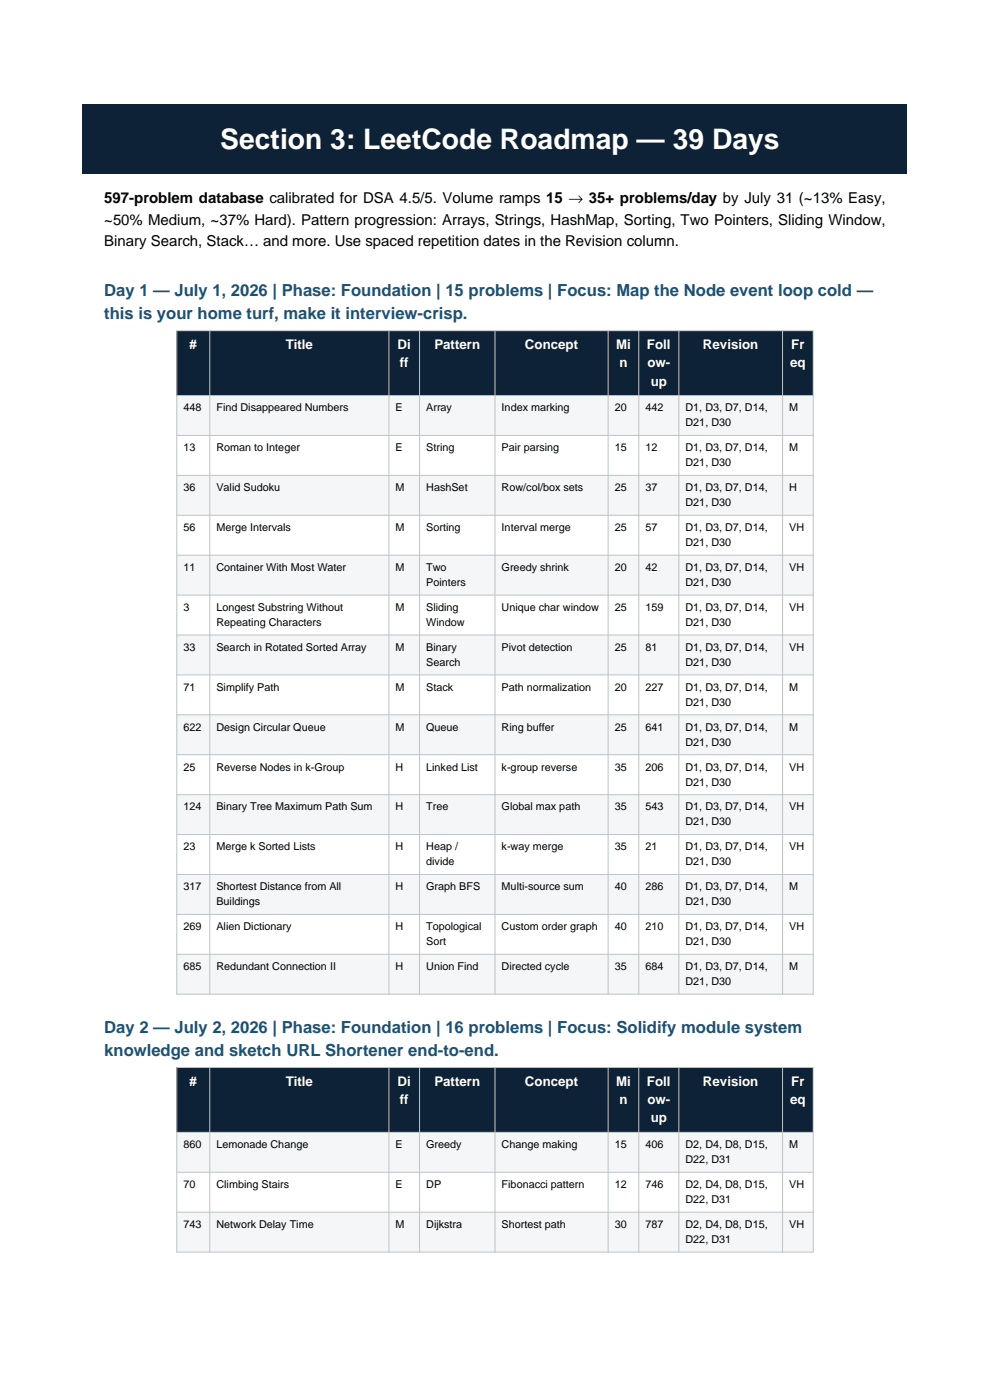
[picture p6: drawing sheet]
<svg xmlns="http://www.w3.org/2000/svg" width="210mm" height="297mm" viewBox="0 0 210 297" stroke-linecap="round" stroke-linejoin="round" font-family="sans-serif">
<defs><g id="words">
<text font-size="6" fill="#fff" x="46.7" y="31.6">Section 3: LeetCode Roadmap — 39 Days</text>
<g font-size="3.5" fill="#1a5276">
<text x="22.1" y="62.7">Day 1 — July 1, 2026 | Phase: Foundation | 15 problems | Focus: Map the Node event loop cold —</text>
<text x="22.1" y="67.7">this is your home turf, make it interview-crisp.</text>
<text x="22.1" y="219.1">Day 2 — July 2, 2026 | Phase: Foundation | 16 problems | Focus: Solidify module system</text>
<text x="22.1" y="224">knowledge and sketch URL Shortener end-to-end.</text>
</g>
<g font-size="3.2">
<text x="22.1" y="43.1">597-problem database calibrated for DSA 4.5/5. Volume ramps 15 → 35+ problems/day by July 31 (~13% Easy,</text>
<text x="22.1" y="47.7">~50% Medium, ~37% Hard). Pattern progression: Arrays, Strings, HashMap, Sorting, Two Pointers, Sliding Window,</text>
<text x="22.1" y="52.3">Binary Search, Stack… and more. Use spaced repetition dates in the Revision column.</text>
</g>
<g font-size="2.8" fill="#fff">
<text x="40.2" y="74">#</text>
<text x="60.6" y="74">Title</text>
<text x="84.3" y="74">Di</text>
<text x="84.8" y="77.9">ff</text>
<text x="92.1" y="74">Pattern</text>
<text x="111.4" y="74">Concept</text>
<text x="130.7" y="74">Mi</text>
<text x="131.4" y="77.9">n</text>
<text x="137.2" y="74">Foll</text>
<text x="137.3" y="77.9">ow-</text>
<text x="149.1" y="74">Revision</text>
<text x="167.6" y="77.9">eq</text>
<text x="167.8" y="74">Fr</text>
<text x="138" y="81.8">up</text>
<text x="40.2" y="230.3">#</text>
<text x="60.6" y="230.3">Title</text>
<text x="84.3" y="230.3">Di</text>
<text x="92.1" y="230.3">Pattern</text>
<text x="111.4" y="230.3">Concept</text>
<text x="130.7" y="230.3">Mi</text>
<text x="137.2" y="230.3">Foll</text>
<text x="149.1" y="230.3">Revision</text>
<text x="167.8" y="230.3">Fr</text>
<text x="84.8" y="234.2">ff</text>
<text x="131.4" y="234.2">n</text>
<text x="137.3" y="234.2">ow-</text>
<text x="138" y="238.1">up</text>
<text x="167.6" y="234.2">eq</text>
</g>
<g font-size="2.3">
<text x="38.9" y="87.3">448</text>
<text x="45.9" y="87.3">Find Disappeared Numbers</text>
<text x="83.9" y="87.3">E</text>
<text x="90.4" y="87.3">Array</text>
<text x="106.4" y="87.3">Index marking</text>
<text x="130.4" y="87.3">20</text>
<text x="136.9" y="87.3">442</text>
<text x="145.4" y="87.3">D1, D3, D7, D14,</text>
<text x="167.4" y="87.3">M</text>
<text x="38.9" y="95.7">13</text>
<text x="45.9" y="95.7">Roman to Integer</text>
<text x="83.9" y="95.7">E</text>
<text x="90.4" y="95.7">String</text>
<text x="106.4" y="95.7">Pair parsing</text>
<text x="130.4" y="95.7">15</text>
<text x="136.9" y="95.7">12</text>
<text x="145.4" y="90.4">D21, D30</text>
<text x="145.4" y="95.7">D1, D3, D7, D14,</text>
<text x="167.4" y="95.7">M</text>
<text x="145.4" y="98.9">D21, D30</text>
<text x="38.9" y="104.2">36</text>
<text x="45.9" y="104.2">Valid Sudoku</text>
<text x="83.9" y="104.2">M</text>
<text x="90.4" y="104.2">HashSet</text>
<text x="106.4" y="104.2">Row/col/box sets</text>
<text x="130.4" y="104.2">25</text>
<text x="136.9" y="104.2">37</text>
<text x="145.4" y="104.2">D1, D3, D7, D14,</text>
<text x="145.4" y="107.4">D21, D30</text>
<text x="167.4" y="104.2">H</text>
<text x="38.9" y="112.7">56</text>
<text x="45.9" y="112.7">Merge Intervals</text>
<text x="83.9" y="112.7">M</text>
<text x="90.4" y="112.7">Sorting</text>
<text x="106.4" y="112.7">Interval merge</text>
<text x="130.4" y="112.7">25</text>
<text x="136.9" y="112.7">57</text>
<text x="145.4" y="112.7">D1, D3, D7, D14,</text>
<text x="167.4" y="112.7">VH</text>
<text x="145.4" y="115.8">D21, D30</text>
<text x="38.9" y="121.1">11</text>
<text x="45.9" y="121.1">Container With Most Water</text>
<text x="83.9" y="121.1">M</text>
<text x="90.4" y="121.1">Two</text>
<text x="90.4" y="124.3">Pointers</text>
<text x="106.4" y="121.1">Greedy shrink</text>
<text x="130.4" y="121.1">20</text>
<text x="136.9" y="121.1">42</text>
<text x="145.4" y="121.1">D1, D3, D7, D14,</text>
<text x="145.4" y="124.3">D21, D30</text>
<text x="167.4" y="121.1">VH</text>
<text x="38.9" y="129.6">3</text>
<text x="45.9" y="129.6">Longest Substring Without</text>
<text x="83.9" y="129.6">M</text>
<text x="90.4" y="129.6">Sliding</text>
<text x="106.4" y="129.6">Unique char window</text>
<text x="130.4" y="129.6">25</text>
<text x="136.9" y="129.6">159</text>
<text x="145.4" y="129.6">D1, D3, D7, D14,</text>
<text x="167.4" y="129.6">VH</text>
<text x="45.9" y="132.8">Repeating Characters</text>
<text x="90.4" y="132.8">Window</text>
<text x="145.4" y="132.8">D21, D30</text>
<text x="38.9" y="138.1">33</text>
<text x="45.9" y="138.1">Search in Rotated Sorted Array</text>
<text x="83.9" y="138.1">M</text>
<text x="90.4" y="138.1">Binary</text>
<text x="90.4" y="141.2">Search</text>
<text x="106.4" y="138.1">Pivot detection</text>
<text x="130.4" y="138.1">25</text>
<text x="136.9" y="138.1">81</text>
<text x="145.4" y="138.1">D1, D3, D7, D14,</text>
<text x="145.4" y="141.2">D21, D30</text>
<text x="167.4" y="138.1">VH</text>
<text x="38.9" y="146.5">71</text>
<text x="45.9" y="146.5">Simplify Path</text>
<text x="83.9" y="146.5">M</text>
<text x="90.4" y="146.5">Stack</text>
<text x="106.4" y="146.5">Path normalization</text>
<text x="130.4" y="146.5">20</text>
<text x="136.9" y="146.5">227</text>
<text x="145.4" y="146.5">D1, D3, D7, D14,</text>
<text x="145.4" y="149.7">D21, D30</text>
<text x="167.4" y="146.5">M</text>
<text x="38.9" y="155">622</text>
<text x="45.9" y="155">Design Circular Queue</text>
<text x="83.9" y="155">M</text>
<text x="90.4" y="155">Queue</text>
<text x="106.4" y="155">Ring buffer</text>
<text x="130.4" y="155">25</text>
<text x="136.9" y="155">641</text>
<text x="145.4" y="155">D1, D3, D7, D14,</text>
<text x="167.4" y="155">M</text>
<text x="145.4" y="158.2">D21, D30</text>
<text x="38.9" y="163.5">25</text>
<text x="45.9" y="163.5">Reverse Nodes in k-Group</text>
<text x="83.9" y="163.5">H</text>
<text x="90.4" y="163.5">Linked List</text>
<text x="106.4" y="163.5">k-group reverse</text>
<text x="130.4" y="163.5">35</text>
<text x="136.9" y="163.5">206</text>
<text x="145.4" y="163.5">D1, D3, D7, D14,</text>
<text x="145.4" y="166.6">D21, D30</text>
<text x="167.4" y="163.5">VH</text>
<text x="38.9" y="171.9">124</text>
<text x="45.9" y="171.9">Binary Tree Maximum Path Sum</text>
<text x="83.9" y="171.9">H</text>
<text x="90.4" y="171.9">Tree</text>
<text x="106.4" y="171.9">Global max path</text>
<text x="130.4" y="171.9">35</text>
<text x="136.9" y="171.9">543</text>
<text x="145.4" y="171.9">D1, D3, D7, D14,</text>
<text x="167.4" y="171.9">VH</text>
<text x="145.4" y="175.1">D21, D30</text>
<text x="38.9" y="180.4">23</text>
<text x="45.9" y="180.4">Merge k Sorted Lists</text>
<text x="83.9" y="180.4">H</text>
<text x="90.4" y="180.4">Heap /</text>
<text x="90.4" y="183.6">divide</text>
<text x="106.4" y="180.4">k-way merge</text>
<text x="130.4" y="180.4">35</text>
<text x="136.9" y="180.4">21</text>
<text x="145.4" y="180.4">D1, D3, D7, D14,</text>
<text x="145.4" y="183.6">D21, D30</text>
<text x="167.4" y="180.4">VH</text>
<text x="38.9" y="188.9">317</text>
<text x="45.9" y="188.9">Shortest Distance from All</text>
<text x="83.9" y="188.9">H</text>
<text x="90.4" y="188.9">Graph BFS</text>
<text x="106.4" y="188.9">Multi-source sum</text>
<text x="130.4" y="188.9">40</text>
<text x="136.9" y="188.9">286</text>
<text x="145.4" y="188.9">D1, D3, D7, D14,</text>
<text x="167.4" y="188.9">M</text>
<text x="38.9" y="197.3">269</text>
<text x="45.9" y="192">Buildings</text>
<text x="45.9" y="197.3">Alien Dictionary</text>
<text x="83.9" y="197.3">H</text>
<text x="90.4" y="197.3">Topological</text>
<text x="106.4" y="197.3">Custom order graph</text>
<text x="130.4" y="197.3">40</text>
<text x="136.9" y="197.3">210</text>
<text x="145.4" y="192">D21, D30</text>
<text x="145.4" y="197.3">D1, D3, D7, D14,</text>
<text x="167.4" y="197.3">VH</text>
<text x="90.4" y="200.5">Sort</text>
<text x="145.4" y="200.5">D21, D30</text>
<text x="38.9" y="205.8">685</text>
<text x="45.9" y="205.8">Redundant Connection II</text>
<text x="83.9" y="205.8">H</text>
<text x="90.4" y="205.8">Union Find</text>
<text x="106.4" y="205.8">Directed cycle</text>
<text x="130.4" y="205.8">35</text>
<text x="136.9" y="205.8">684</text>
<text x="145.4" y="205.8">D1, D3, D7, D14,</text>
<text x="145.4" y="209">D21, D30</text>
<text x="167.4" y="205.8">M</text>
<text x="38.9" y="243.6">860</text>
<text x="45.9" y="243.6">Lemonade Change</text>
<text x="83.9" y="243.6">E</text>
<text x="90.4" y="243.6">Greedy</text>
<text x="106.4" y="243.6">Change making</text>
<text x="130.4" y="243.6">15</text>
<text x="136.9" y="243.6">406</text>
<text x="145.4" y="243.6">D2, D4, D8, D15,</text>
<text x="167.4" y="243.6">M</text>
<text x="145.4" y="246.8">D22, D31</text>
<text x="38.9" y="252">70</text>
<text x="45.9" y="252">Climbing Stairs</text>
<text x="83.9" y="252">E</text>
<text x="90.4" y="252">DP</text>
<text x="106.4" y="252">Fibonacci pattern</text>
<text x="130.4" y="252">12</text>
<text x="136.9" y="252">746</text>
<text x="145.4" y="252">D2, D4, D8, D15,</text>
<text x="145.4" y="255.2">D22, D31</text>
<text x="167.4" y="252">VH</text>
<text x="38.9" y="260.5">743</text>
<text x="45.9" y="260.5">Network Delay Time</text>
<text x="83.9" y="260.5">M</text>
<text x="90.4" y="260.5">Dijkstra</text>
<text x="106.4" y="260.5">Shortest path</text>
<text x="130.4" y="260.5">30</text>
<text x="136.9" y="260.5">787</text>
<text x="145.4" y="260.5">D2, D4, D8, D15,</text>
<text x="145.4" y="263.7">D22, D31</text>
<text x="167.4" y="260.5">VH</text>
</g>
</g></defs>
<g fill="#0d2137">
<path d="M17.5 22.1h175v14.8h-175z" fill-rule="evenodd"/>
<path d="M37.5 70.2h135v13.7h-135z" fill-rule="evenodd"/>
</g>
<path d="M37.5 83.9h135v8.5h-135z" fill-rule="evenodd" fill="#f4f6f7"/>
<path d="M37.5 92.4h135v8.4h-135z" fill-rule="evenodd" fill="#fff"/>
<path d="M37.5 100.8h135v8.5h-135z" fill-rule="evenodd" fill="#f4f6f7"/>
<path d="M37.5 109.3h135v8.5h-135z" fill-rule="evenodd" fill="#fff"/>
<path d="M37.5 117.8h135v8.4h-135z" fill-rule="evenodd" fill="#f4f6f7"/>
<path d="M37.5 126.2h135v8.5h-135z" fill-rule="evenodd" fill="#fff"/>
<path d="M37.5 134.7h135v8.5h-135z" fill-rule="evenodd" fill="#f4f6f7"/>
<path d="M37.5 143.2h135v8.4h-135z" fill-rule="evenodd" fill="#fff"/>
<path d="M37.5 151.6h135v8.5h-135z" fill-rule="evenodd" fill="#f4f6f7"/>
<path d="M37.5 160.1h135v8.5h-135z" fill-rule="evenodd" fill="#fff"/>
<path d="M37.5 168.6h135v8.4h-135z" fill-rule="evenodd" fill="#f4f6f7"/>
<path d="M37.5 177h135v8.5h-135z" fill-rule="evenodd" fill="#fff"/>
<path d="M37.5 185.5h135v8.5h-135z" fill-rule="evenodd" fill="#f4f6f7"/>
<path d="M37.5 194h135v8.4h-135z" fill-rule="evenodd" fill="#fff"/>
<path d="M37.5 202.4h135v8.5h-135z" fill-rule="evenodd" fill="#f4f6f7"/>
<g fill="none" stroke="#bdc3c7" stroke-width=".21">
<path d="M37.5 70.2h135v140.7h-135zM44.5 70.2v140.7M82.5 70.2v140.7M89 70.2v140.7M105 70.2v140.7M129 70.2v140.7M135.5 70.2v140.7M144 70.2v140.7M166 70.2v140.7M37.5 83.9h135M37.5 92.4h135M37.5 100.8h135"/>
<path d="M37.5 109.3h135M37.5 117.8h135M37.5 126.2h135M37.5 134.7h135M37.5 143.2h135M37.5 151.6h135M37.5 160.1h135M37.5 168.6h135M37.5 177h135M37.5 185.5h135M37.5 194h135M37.5 202.4h135"/>
</g>
<path d="M37.5 226.5h135v13.7h-135z" fill-rule="evenodd" fill="#0d2137"/>
<path d="M37.5 240.2h135v8.5h-135z" fill-rule="evenodd" fill="#f4f6f7"/>
<path d="M37.5 248.7h135v8.5h-135z" fill-rule="evenodd" fill="#fff"/>
<path d="M37.5 257.2h135v8.4h-135z" fill-rule="evenodd" fill="#f4f6f7"/>
<path d="M37.5 226.5h135v39.1h-135zM44.5 226.5v39.1M82.5 226.5v39.1M89 226.5v39.1M105 226.5v39.1M129 226.5v39.1M135.5 226.5v39.1M144 226.5v39.1M166 226.5v39.1M37.5 240.2h135M37.5 248.7h135M37.5 257.2h135" fill="none" stroke="#bdc3c7" stroke-width=".21"/>
<use href="#words"/>
</svg>
